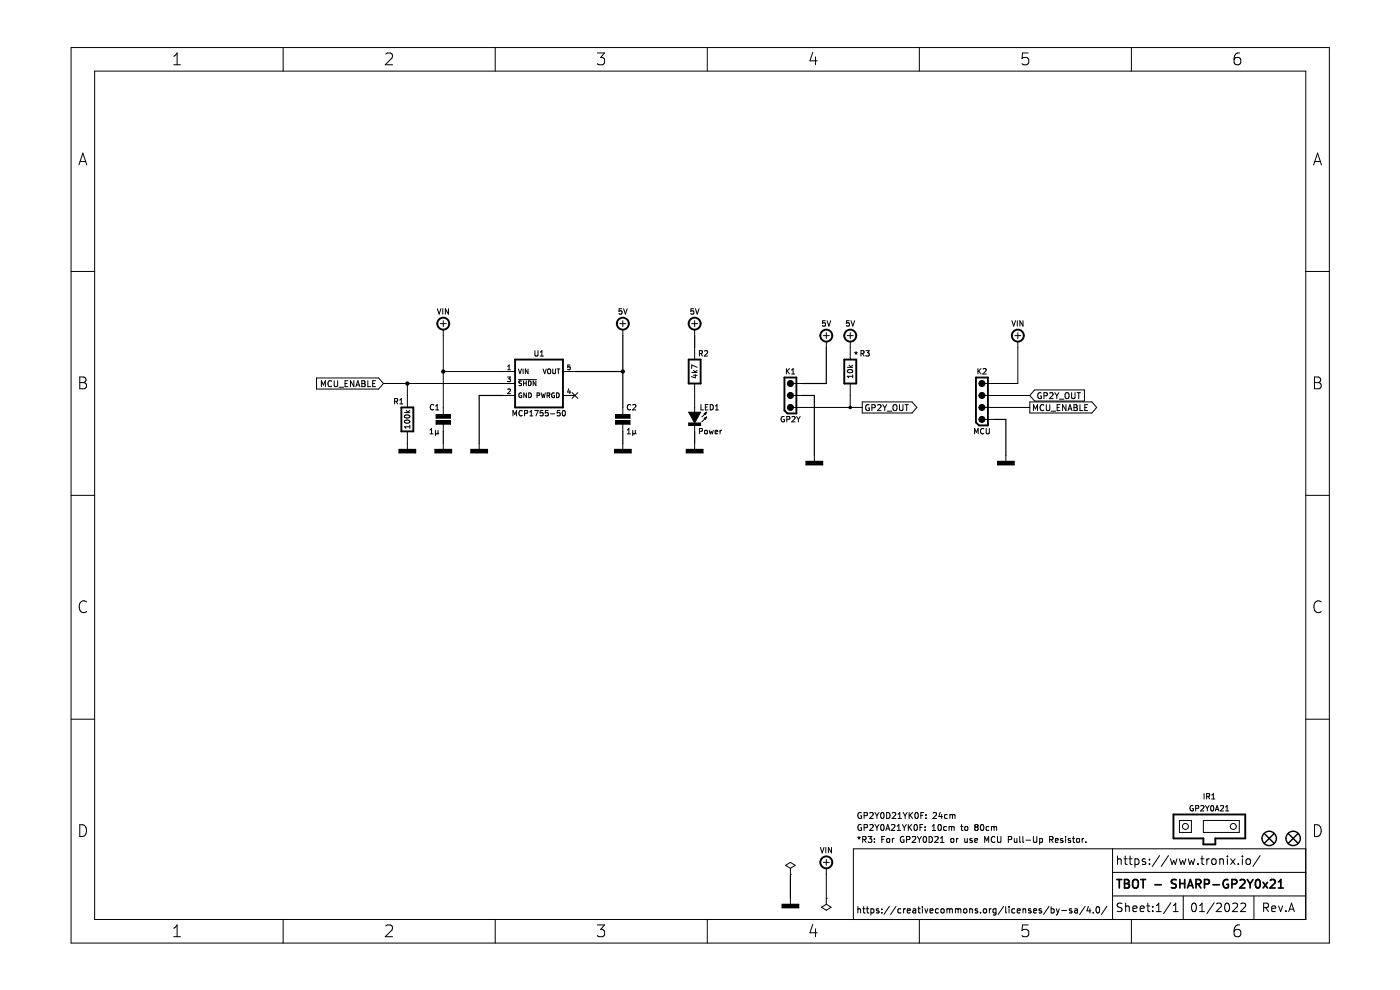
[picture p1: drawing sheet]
<svg xmlns="http://www.w3.org/2000/svg" width="297mm" height="210mm" viewBox="0 0 297 210" stroke-linecap="round" stroke-linejoin="round" font-family="sans-serif">
<g fill="none" stroke="#000" stroke-width=".21">
<path d="M15.1 10.1h266.9v189.9h-266.9zM20.1 15.1h256.9v179.9h-256.9zM36.9 11.9l.7-.7v2.5M36.9 13.7h1.4M60.1 10.1v5M81.8 11.5l.4-.3h.6a.68 .68 0 0 1 .4 1.1l-1.5 1.4h1.6M105.1 10.1v5M126.7 11.2h1.6l-.9 1a.68 .68 0 0 1 .9 .5v.6l-.3 .3-.9 .1-.4-.2M150 10.1v5M172.4 11.1l-.6 1.8h1.6M173 12.1v1.6M195 10.1v5"/>
<path d="M218.1 11.2h-1.2l-.1 1.2 .4-.2 .8 .1 .2 .4-.1 .8-.3 .2h-.6l-.4-.2M240 10.1v5M263 11.2a.99 .99 0 0 0-1.2 1.1v1l.2 .3 .8 .1 .3-.2 .1-.8-.2-.4-.7-.1-.5 .5M16.7 35l.9-2.5 .8 2.5M17 34.3h1.2M278.7 35l.8-2.5 .8 2.5M278.9 34.3h1.2M15.1 57.6h5M277 57.6h5M16.9 80h.9a.61 .61 0 0 1 .4 .6 .61 .61 0 0 1-.4 .6 .67 .67 0 0 1 .6 .6 .67 .67 0 0 1-.5 .7h-1zM92.8 65.5l.4 1.1 .3-1.1M93.4 68.7h1.3"/>
<path d="M93.9 65.5v1.1M94 68v1.3M94 69.9v18.4M94 78.8h15.3M95.1 65.5v1.1l-.6-1.1v1.1M107.7 80h.6l-.3 .3 .2 .1v.5h-.5M107.7 78.4h.6M107.7 77.7l.3-.3v1M110 78.3l.3 1 .3-1M111 78.3v1M112 78.3v1l-.6-1v1M113.5 74.4v.9l.2 .2 .4-.2v-.9"/>
<path d="M114.6 75.5h.7M114.6 74.7l.4-.3v1.1M115.2 78.3l.3 1 .4-1M116.2 78.4l.2-.1 .4 .1v.5l-.1 .3-.5-.1zM117.3 78.3v.8l.2 .2 .3-.2v-.8M118.2 78.3h.5M118.4 78.3v1M119.4 78.8h2.6M120.9 77.4h-.4l-.1 .5h.5v.4h-.5M131.5 68.7h1.3M131.9 65.5h-.5l-.1 .5h.6v.5l-.2 .1-.4-.1M132.1 68v1.3"/>
<path d="M132.1 69.9v1.3M132.3 65.5l.4 1.1 .4-1.1M146.7 68.7h1.3M146.7 79h1.2M147.1 78.6l.5 .4M147.1 79.6h.8M147.1 65.5h-.5l-.1 .5h.6v.5l-.1 .1-.5-.1M147.4 68v1.3M147.4 69.9v1.3M147.4 73.7v2.6M147.5 79.4v.8l-.8-.3M147.5 65.5l.4 1.1 .4-1.1"/>
<path d="M147.9 78.6l-.5 .3M147.9 77.9l-1.2-.5v.8M148.4 75l.5-.1 .1-.4-.6-.1v1.1M148.6 75l.4 .5M149.5 74.5l.4-.1 .2 .3-.7 .8h.7M166.8 78.2v1.1M167 78.7l.5 .6M167.5 78.2l-.7 .6M167.9 79.3h.7M167.9 78.5l.4-.3v1.1M174.7 71.2h1.2M175.1 68h-.6v.6l.5-.1 .1 .6-.2 .1-.4-.1"/>
<path d="M175.3 70.6v1.2M175.3 72.5v1.2M175.5 68l.3 1.2 .4-1.2M179.7 71.2h1.3M179.7 77.9h1.2M179.8 78.6a.56 .56 0 0 1 .7-.3 .56 .56 0 0 1 .3 .6 .56 .56 0 0 1-.6 .2 .56 .56 0 0 1-.4-.5zM180.1 77.5l.5 .4M180.2 68h-.6v.6l.5-.1 .1 .6-.2 .1-.4-.1M180.4 70.6v1.2M180.4 72.5v3.8M180.5 68l.4 1.2 .4-1.2M180.9 79.5v.7"/>
<path d="M180.9 79.8h-1.2l.4 .4M180.9 77.5l-.4 .3M181.3 74.8l.3 .1M181.6 74.6v.3M181.6 74.9l-.2 .2M181.6 74.9l.2 .2M181.9 74.8l-.3 .1M182.7 75l.5-.1 .1-.4-.6-.1v1.1M182.9 75l.4 .5M183.7 74.4h.7l-.4 .4 .4 .1v.5l-.2 .1-.5-.1M207.5 78.2v1.1M207.6 78.7l.5 .6"/>
<path d="M208.1 78.2l-.6 .6M208.6 78.3l.4-.1 .2 .3-.7 .8h.7M214.7 68l.3 1.2 .4-1.2M215.3 71.2h1.3M215.8 68v1.2M215.9 72.5v8.9h-7M215.9 70.6v1.2M217 68v1.2l-.6-1.2v1.2M278.9 80h.8a.61 .61 0 0 1 .5 .6 .61 .61 0 0 1-.5 .6 .67 .67 0 0 1 .6 .6 .67 .67 0 0 1-.5 .7h-.9zM16.9 81.2h.9M67.1 80.2h13.2l1 1.2-1 1.1h-13.2zM68.2 82v-1.2l.4 .9 .4-.9v1.2"/>
<path d="M70.4 80.9a.56 .56 0 0 0-.8 .5 .56 .56 0 0 0 .8 .5M70.9 80.8v1l.2 .2h.4l.1-.2v-1M71.9 82.1h1M73.2 81.4h.4M73.8 80.8h-.6v1.2h.6M75.1 80.8v1.2l-.8-1.2v1.2M75.5 82l.4-1.2 .4 1.2M75.6 81.7h.6M76.8 81.4h.4M76.8 80.8h.4l.2 .2-.2 .4 .2 .1 .1 .3-.3 .2h-.4zM78 80.8v1.2h.6M79.1 81.4h.4"/>
<path d="M79.7 80.8h-.6v1.2h.6M81.3 81.4h28M83.7 85.1h.6v-.5l-.6-.1v1.2M84 85.1l.4 .6M84.6 95.3h3.6v.8h-3.6zM84.8 85.7h.7M84.8 84.9l.3-.4v1.2M85.8 87.5h1.1M85.8 88.2a.56 .56 0 0 1 .7-.3 .56 .56 0 0 1 .4 .6 .56 .56 0 0 1-.7 .2 .56 .56 0 0 1-.4-.5zM85.8 89.3a.56 .56 0 0 1 .7-.3 .56 .56 0 0 1 .4 .6 .56 .56 0 0 1-.7 .2 .56 .56 0 0 1-.4-.5zM86.2 87.1l.4 .4M86.4 81.4v5"/>
<path d="M86.4 91.5v3.8M86.9 90.2v.7M86.9 90.5h-1.1l.3 .4M86.9 87.1l-.4 .3M91.2 92h.7M91.2 91.2l.3-.3v1.1M92 85.9a.51 .51 0 0 0-.7 .5 .51 .51 0 0 0 .7 .4M92.3 95.3h3.5v.8h-3.5zM92.4 91.9l.1 .1 .4-.1M92.4 91.3v1.1M92.4 87h.7M92.4 86.1l.4-.3v1.2"/>
<path d="M92.5 89.2h3.1v.8h-3.1zM92.5 88h3.1v.7h-3.1zM92.9 91.9l.2 .1M92.9 91.3v.6M94 89.6v1.9M94 94v1.3M99.9 95.3h3.5v.8h-3.5zM101.7 94v1.3M106.7 83.9h2.6M107.7 82.6l.4-.1 .2 .3-.6 .7h.6M108.8 88.2v-1.1l.4 .8 .4-.8v1.1M110 80.5h3.8"/>
<path d="M110.6 83.4a.45 .45 0 0 0-.5 .5 .45 .45 0 0 0 .6 .3v-.3h-.2M110.6 80.9h-.5a.42 .42 0 0 0 .5 .5l-.1 .4h-.4M110.8 87.2a.51 .51 0 0 0-.7 .4 .51 .51 0 0 0 .7 .5M111.1 80.8v1M111.1 81.3h.5M111.3 87.7l.5-.1 .1-.4-.6-.1v1.1M111.6 80.8v1M111.7 83.3v1l-.6-1v1M112.1 80.8a.5 .5 0 0 1 .6 .5 .5 .5 0 0 1-.6 .5zM112.2 83.3a.5 .5 0 0 1 .5 .5 .5 .5 0 0 1-.5 .5zM112.4 87.4l.3-.3v1.1M112.4 88.2h.6"/>
<path d="M113.4 87.1h.8l-.5 1.1M113.7 80.8v1l-.6-1v1M113.9 83.9l.5-.1 .1-.4-.6-.1v1M114.8 83.3l.3 1 .2-.7 .2 .7 .2-1M115.2 87.1h-.6v.5h.5l.1 .5-.2 .1-.4-.1M116.1 83.9l.4-.1 .1-.4-.5-.1v1M116.3 87.1h-.6v.5h.5l.1 .5-.2 .1-.4-.1M116.3 83.9l.3 .4M116.8 87.8h.9M117.6 83.4a.45 .45 0 0 0-.6 .5 .45 .45 0 0 0 .6 .3v-.3h-.1M118.1 83.3a.5 .5 0 0 1 .5 .5 .5 .5 0 0 1-.5 .5zM118.8 87.1h-.6v.5h.5l.1 .5-.2 .1-.4-.1"/>
<path d="M119.4 87.2l.2-.1a.61 .61 0 0 1 .4 .5 .61 .61 0 0 1-.4 .6l-.3-.4zM119.4 83.9h2.6M120.7 82.5l-.3 .7h.6M120.9 82.8v.7M121.4 83.3l1.2 1.2M122.6 83.3l-1.2 1.2M130.3 95.3h3.6v.8h-3.6zM130.6 88h3.1v.7h-3.1zM130.6 89.2h3.1v.8h-3.1zM132.1 86.4v1.9M132.1 89.6v1.9M132.1 94v1.3"/>
<path d="M133.1 92h.6M133.1 91.2l.3-.3v1.1M133.8 85.9a.51 .51 0 0 0-.7 .5 .51 .51 0 0 0 .7 .4M134.2 85.9l.5-.1 .2 .3-.7 .9h.7M134.2 91.9l.2 .1 .4-.1M134.2 91.3v1.1M134.8 91.9l.1 .1M134.8 91.3v.6M145.6 95.3h3.5v.8h-3.5zM146.1 89.7h2.5v.5h-2.5zM146.1 87.4h2.5l-1.2 2.3zM147.4 81.4v6.3"/>
<path d="M147.4 90.2v1.3M147.4 94v1.3M148.4 91.5l.5-.1 .1-.4-.6-.1v1.1M148.7 85.8v1.2h.6M149.4 88.7l.5-.2-.3 .5zM149.4 87.7l.5-.3-.3 .6zM149.6 91.3h.3l.2 .2v.3l-.2 .2-.4-.2zM149.6 86.4h.4M149.9 88.5l-1 1M149.9 87.4l-1 1.1M150.2 85.8h-.6v1.2h.6M150.5 91.3l.2 .7 .2-.5 .2 .5 .2-.7"/>
<path d="M150.7 85.8a.58 .58 0 0 1 .6 .6 .58 .58 0 0 1-.6 .6zM151.7 91.6l.6-.1-.1-.2h-.3l-.2 .1 .1 .6h.4M151.8 87h.6M151.8 86.1l.3-.3v1.2M152.8 91.3v.7M153.1 91.3l-.3 .2M166.4 88.4a.52 .52 0 0 0-.7 .5 .52 .52 0 0 0 .7 .5v-.4h-.2M166.9 88.9h.6v-.4l-.6-.2v1.2M168 88.5l.4-.2 .3 .4-.7 .8h.7M168.3 81.4h1.9M168.3 86.4h14.6M168.3 83.9h1.9"/>
<path d="M169 88.3l.4 .6M169.4 88.9v.6M169.8 88.3l-.4 .6M171 97.9h3.5v.7h-3.5zM172.8 96.6v1.3M180.4 81.4v5M182.9 85.3h10.6l1 1.1-1 1.2h-10.6zM184.4 85.9a.58 .58 0 0 0-.8 .6 .58 .58 0 0 0 .8 .5v-.4h-.2M185 86.5l.6-.1v-.4l-.6-.2v1.3M186.2 86l.5-.2 .2 .4-.8 .9h.8M187.3 85.8l.4 .7M187.7 86.5v.6"/>
<path d="M188.1 85.8l-.4 .7M188.2 87.2h1M189.6 85.9l.1-.1a.43 .43 0 0 1 .6 .5v.4a.42 .42 0 0 1-.4 .4 .42 .42 0 0 1-.5-.4zM190.8 85.8v1.1l.3 .2 .3-.1 .2-.1v-1.1M192 85.8h.7M192.3 85.8v1.3M206.7 92v-1.1l.4 .8 .4-.8v1.1M208.7 91a.51 .51 0 0 0-.7 .5 .51 .51 0 0 0 .7 .4M208.9 86.4h9.6M208.9 83.9h9.6M208.9 89h1.9M209.2 90.9v.9l.2 .2 .5-.2v-.9"/>
<path d="M211.6 97.9h3.6v.7h-3.6zM213.4 96.6v1.3M218.5 85.3h13.1l1.1 1.1-1.1 1.2h-13.1zM219.2 87.1v-1.3l.5 .9 .4-.9v1.3M219.5 82.7h10.6v2.4h-10.6l-1-1.2zM220.9 83.4a.58 .58 0 0 0-.8 .5 .58 .58 0 0 0 .8 .5v-.4h-.2M221.4 86a.56 .56 0 0 0-.8 .5 .56 .56 0 0 0 .8 .5M221.5 84l.6-.1v-.5l-.6-.1v1.3M222 85.8v1.1l.2 .2 .4-.1 .1-.1v-1.1M222.7 83.4l.5-.1 .2 .4-.8 .9h.8M223 87.2h1M223.8 83.3l.4 .7"/>
<path d="M224.2 84v.6M224.3 86.4h.4M224.6 83.3l-.4 .7M224.7 84.7h1M224.9 85.8h-.6v1.3h.6M226 83.5l.2-.2a.43 .43 0 0 1 .6 .4v.4a.42 .42 0 0 1-.4 .5 .42 .42 0 0 1-.5-.5zM226.1 85.8v1.3l-.7-1.3v1.3M226.6 87.1l.4-1.3 .4 1.3M226.7 86.7h.6M227.3 83.3v1l.3 .3 .3-.1 .2-.2v-1M227.8 85.8h.5l.2 .3-.2 .3 .2 .2 .1 .3-.3 .2h-.5zM227.8 86.4h.5"/>
<path d="M228.5 83.3h.7M228.8 83.3v1.3M229.1 85.8v1.3h.6M230.1 86.4h.5M230.7 85.8h-.6v1.3h.6M278.9 81.2h.8M15.1 105.1h5M277 105.1h5M18.4 127.7a1 1 0 0 0-1.3 0 1 1 0 0 0-.3 1.2 .94 .94 0 0 0 .5 .9 .94 .94 0 0 0 1.1-.1M280.3 127.7a1 1 0 0 0-1.3 0 1 1 0 0 0-.3 1.2 .94 .94 0 0 0 .5 .9 .94 .94 0 0 0 1.1-.1M15.1 152.6h5M277 152.6h5"/>
<path d="M16.9 174.9a1.32 1.32 0 0 1 1.4 .9 1.32 1.32 0 0 1-.4 1.5l-1 .1zM174 179.8l.4 1.1 .4-1.1M175.2 179.8v1.1M176.4 179.8v1.1l-.7-1.1v1.1M181.9 177.6l.3 .1M182.2 177.4v.3M182.2 177.7l-.2 .3M182.2 177.7l.2 .3M182.5 177.6l-.3 .1M182.7 172.4a.58 .58 0 0 0-.7 .6 .58 .58 0 0 0 .8 .5v-.4h-.3M182.7 175a.58 .58 0 0 0-.7 .5 .58 .58 0 0 0 .8 .5v-.4h-.3M183 178.1l.6-.1 .1-.4-.7-.2v1.3"/>
<path d="M183.3 173h.6l.1-.5-.7-.1v1.2M183.3 175.6l.6-.1 .1-.5-.7-.1v1.3M183.3 178.1l.4 .6M184.2 177.4h.7l-.4 .5 .4 .1v.6l-.2 .1-.5-.1M184.5 172.5l.5-.1 .3 .3-.8 .9h.8M184.5 175l.5-.1 .3 .4-.8 .9h.8M185.5 178.6v.1M185.5 177.9v.1M185.6 172.4l.4 .6M185.6 174.9l.4 .7M186 173v.6M186 175.6v.6"/>
<path d="M186.5 172.4l-.5 .6M186.5 174.9l-.5 .7M186.9 175l.2-.1a.68 .68 0 0 1 .5 .6 .68 .68 0 0 1-.5 .7l-.3-.5zM186.9 172.5l.2-.1a.68 .68 0 0 1 .5 .6 .68 .68 0 0 1-.5 .6l-.3-.5zM187.1 178h.4M187.7 177.4h-.6v1.3M187.9 176.2l.4-1.3 .5 1.3M188 175.8h.6M188.1 172.4a.64 .64 0 0 1 .7 .6 .64 .64 0 0 1-.7 .6zM188.2 177.9h.3l.3 .2v.4l-.3 .2-.4-.2zM189.1 175l.5-.1 .2 .4-.7 .9h.7M189.3 177.9v.8"/>
<path d="M189.3 172.5l.5-.1 .2 .3-.8 .9h.8M189.7 177.9l-.4 .2M190.3 176.2h.8M190.3 175.3l.4-.4v1.3M190.5 173.6h.7M190.5 172.7l.4-.3v1.2M191.4 174.9l.4 .7M191.6 172.4l.4 .6M191.7 177.5a.58 .58 0 0 0-.7 .6 .58 .58 0 0 0 .8 .5v-.4h-.3M191.8 175.6v.6M192 173v.6M192.3 174.9l-.5 .7"/>
<path d="M192.3 178.1l.6-.1 .1-.4-.7-.2v1.3M192.4 172.4l-.4 .6M192.7 174.9v1.3M192.9 172.4v1.2M192.9 175.4l.5 .8M193.1 172.9l.5 .7M193.4 174.9l-.7 .7M193.5 177.6l.5-.2 .3 .4-.8 .9h.8M193.6 172.4l-.7 .7M194 175l.2-.1a.68 .68 0 0 1 .4 .6 .68 .68 0 0 1-.4 .7l-.3-.5zM194.2 172.5l.2-.1a.68 .68 0 0 1 .4 .6 .68 .68 0 0 1-.4 .6l-.3-.5zM194.6 177.4l.4 .7"/>
<path d="M195 178.1v.6M195.2 175.5h.4M195.3 173h.5M195.5 177.4l-.5 .7M195.8 174.9h-.6v1.3M196 177.6l.1-.2a.68 .68 0 0 1 .5 .7 .68 .68 0 0 1-.5 .6l-.3-.5zM196 172.4h-.7v1.2M196.3 176v.2M196.3 175.4v.1M196.4 173.5v.1M196.4 172.8v.2M197.1 177.4a.64 .64 0 0 1 .7 .7 .64 .64 0 0 1-.7 .6z"/>
<path d="M197.8 176.2h.7M197.8 175.3l.3-.4v1.3M197.9 172.5l.5-.1 .3 .3-.8 .9h.8M198.3 177.6l.5-.2 .2 .4-.7 .9h.7M199.1 175l.2-.1a.68 .68 0 0 1 .4 .6 .68 .68 0 0 1-.4 .7l-.3-.5zM199.5 172.3l-.3 .9h.7M199.5 178.7h.7M199.5 177.8l.4-.4v1.3M199.8 172.8v.8M200.8 175.4l-.4-.1-.2 .3 .1 .5h.5M201 172.8h-.4l-.2 .2 .1 .6h.5M201.3 175.4l.4-.1 .2 .2"/>
<path d="M201.3 175.3v.9M201.5 172.9l.4-.1 .2 .2M201.5 172.8v.8M201.8 177.9h.3l.3 .2v.4l-.3 .2-.4-.2zM201.9 175.5l.2-.2 .3 .1v.8M201.9 175.5v.7M202.1 173v.6M202.1 173l.1-.2h.3l.1 .8M202.9 177.9v.8M203.3 177.9l-.4 .2M203.8 175.3h.5M204 174.9v1.1l.3 .2"/>
<path d="M204.7 177.9v.7h.5M204.7 175.4l.2-.1 .4 .1-.1 .7-.5-.1zM205.2 177.9v.8M206.2 177.9h-.3l-.2 .1 .1 .2 .4 .1v.3h-.5M206.8 178.3l.6-.1-.1-.3h-.3l-.2 .1v.6h.5M207 175.4l-.2-.2 .2-.3h.3l.2 .2-.2 .3M207 175.4l-.2 .3v.3l.2 .2 .4-.1 .1-.2v-.2l-.2-.3M207 175.4h.3M208.1 175l.2-.1a.68 .68 0 0 1 .4 .6 .68 .68 0 0 1-.4 .7l-.3-.5zM208.9 178.7v-1.3l.4 .9 .4-.9v1.3M209.8 175.4l-.4-.1-.2 .3 .1 .5h.5M210.3 175.4l.4-.1 .2 .2"/>
<path d="M210.3 175.3v.9M210.9 175.5l.2-.2 .3 .1v.8M210.9 175.5v.7M211.1 177.6a.56 .56 0 0 0-.8 .5 .56 .56 0 0 0 .8 .5M211.6 177.4v1.1l.3 .2 .3-.1 .1-.1v-1.1M213.9 178.1l.6-.1 .1-.4-.7-.2v1.3M215.2 177.9v.7h.5M215.7 177.9v.8M216.3 177.4v1.1l.2 .2M217 177.4v1.1l.2 .2M217.7 178.2h.9M219.2 177.4v1.1l.3 .2 .3-.1 .2-.1v-1.1"/>
<path d="M220.6 177.9h.3l.3 .2-.2 .5h-.4M220.6 177.9v1.2M222.7 178.1l.6-.1v-.4l-.6-.2v1.3M223 178.1l.4 .6M223.9 178.3l.6-.1-.1-.3h-.3l-.2 .1v.6h.5M225.5 177.9h-.3l-.2 .1v.2l.5 .1v.3h-.5M226.1 177.4v.2M226.1 177.9v.8M227.1 177.9h-.3l-.2 .1 .1 .2 .4 .1v.3h-.5M227.5 177.9h.5M227.7 177.4v1.1l.3 .2M228.4 178l.2-.1 .4 .1-.1 .6h-.5z"/>
<path d="M229.6 177.9v.8M229.9 177.9l-.3 .2M230.4 178.6v.1M250.2 174h2.5v2.6h-2.5zM253.1 170.9a.52 .52 0 0 0-.7 .6 .52 .52 0 0 0 .8 .4v-.4h-.3M253.7 171.5l.5-.1 .1-.4-.6-.1v1.1M254.7 171l.5-.1 .2 .3-.7 .8h.7M255.3 174h7.6v2.6h-7.6zM255.4 168.3v1.2M255.7 170.9l.4 .6M256 168.9h.5l.1-.5-.6-.1v1.2M256.1 171.5v.5"/>
<path d="M256.3 168.9l.3 .6M256.5 170.9l-.4 .6M256.9 171l.2-.1a.61 .61 0 0 1 .4 .5 .61 .61 0 0 1-.4 .6l-.3-.4zM257.1 169.5h.6M257.1 168.7l.3-.4v1.2M257.8 172l.4-1.1 .4 1.1M257.9 171.7h.6M258.9 171l.4-.1 .3 .3-.7 .8h.7M260 172h.7M260 171.2l.3-.3v1.1M278.9 174.9a1.32 1.32 0 0 1 1.4 .9 1.32 1.32 0 0 1-.5 1.5l-.9 .1zM36.9 198.7h1.4"/>
<path d="M36.9 196.9l.7-.7v2.5M60.1 195v5M81.8 196.4l.4-.2h.6a.68 .68 0 0 1 .4 1.1l-1.5 1.4h1.6M105.1 195v5M126.7 196.2h1.6l-.9 .9a.68 .68 0 0 1 .9 .5v.6l-.3 .4-.9 .1-.4-.2M150 195v5M165.9 191.8h3.6v.8h-3.6zM166.7 183.6l1-.7 1 .7-1 .6zM167.7 185.5h.1M167.7 184.2v1.3M167.7 190.5v1.3M172.4 196.1l-.6 1.8h1.6"/>
<path d="M173 197v1.7M174.3 192.4l1-.6 1 .6-1 .7zM174.7 182.9h1.2M175.3 190.5h.1M175.3 182.3v1.3M175.3 184.2v7.6M182 192.3v1.4M182 192.9l.5-.1 .1 .9M183 192.8h.5M183.2 192.3v1.2l.3 .2M183.8 192.8h.5M184 192.3v1.2l.3 .2"/>
<path d="M184.8 192.8h.3l.3 .2-.1 .6h-.5M184.8 192.8v1.3M186.4 192.8h-.3l-.2 .2 .1 .1 .4 .2v.3h-.5M187.1 193.5v.2M187.1 192.8v.2M188.7 192.2l-1.2 1.8M190.1 192.2l-1.2 1.8M191.1 192.8h-.4l-.2 .2 .1 .6h.5M191.7 192.8v.9M192.1 192.8l-.4 .2M192.5 193.2l.6-.1-.1-.3h-.3l-.2 .2v.6h.5M193.7 192.8h.5l.1 .9"/>
<path d="M194.3 193.1h-.5l-.2 .2 .2 .4 .5-.1M194.7 192.8h.5M194.9 192.3v1.2l.3 .2M195 195v5M195.7 192.3v.1M195.7 192.8v.9M196.2 192.8l.3 .9 .3-.9M197.3 193.2l.6-.1v-.3h-.4l-.2 .2v.6h.6M199.1 192.8h-.4l-.3 .2 .2 .6h.5M199.7 192.9l.2-.1 .3 .1 .1 .5-.1 .2-.5-.1zM200.9 192.9l.4-.1 .2 .2M200.9 192.8v.9"/>
<path d="M201.5 193l.2-.2h.3v.9M201.5 193v.7M202.7 192.9l.4-.1 .2 .2M202.7 192.8v.9M203.3 193l.2-.2h.3v.9M203.3 193v.7M204.5 192.9l.2-.1 .4 .1v.5l-.1 .2-.5-.1zM205.7 192.9l.5-.1 .1 .9M205.7 192.8v.9M207.4 192.8h-.3l-.2 .2v.1l.5 .2v.3h-.5M208 193.5v.2M208.7 192.9l.2-.1 .3 .1 .1 .5-.1 .2-.5-.1z"/>
<path d="M209.9 192.8v.9M210.3 192.8l-.4 .2M211.3 192.8h-.4l-.2 .2 .1 .6h.5M211.3 192.8v1.1l-.3 .2-.3-.1M212.9 192.2l-1.2 1.8M213.4 192.3v1.2l.1 .2M214.1 192.3v.1M214.1 192.8v.9M215.3 192.8h-.4l-.3 .2 .2 .6h.5M215.8 193.2l.6-.1v-.3h-.4l-.2 .2 .1 .6h.5M217 192.9l.5-.1 .1 .9M217 192.8v.9"/>
<path d="M218.1 196.2h-1.2l-.1 1.2 .4-.3 .8 .2 .2 .3-.1 .9-.3 .2h-.6l-.4-.2M218.7 192.8h-.3l-.2 .2v.1l.5 .2v.3h-.5M219.3 193.2l.6-.1-.1-.3h-.3l-.2 .2v.6h.5M220.9 192.8h-.3l-.2 .2 .1 .1 .4 .2v.3h-.5M222.5 192.2l-1.1 1.8M223 192.8h.4l.2 .2-.1 .6h-.5M223 192.3v1.4M224.1 192.8l.3 .9M224.4 193.7l-.3 .4M224.7 192.8l-.3 .9M225.2 193.1h1.1M227.4 192.8h-.4l-.2 .2 .1 .1 .5 .2v.3h-.6"/>
<path d="M228 192.8h.5l.1 .9M228.6 193.1h-.5l-.2 .2 .2 .4 .5-.1M230.2 192.2l-1.2 1.8M230.9 192.2l-.3 1h.8M231.2 192.8v.9M231.9 193.5v.2M232.6 192.4l.2-.1a.72 .72 0 0 1 .5 .7 .72 .72 0 0 1-.5 .7l-.3-.6zM234.8 192.2l-1.1 1.8M236 180.1v14.9M236 190h41M236 185.1h41M237.1 181.6v1.8"/>
<path d="M237.1 182.3l.2-.1 .5 .1 .1 1.1M238 191.7l-.7-.1-.2 .1v.6l.8 .3 .1 .4-.3 .4-.7-.1M238.5 182.2h.6M238.7 181.6v1.5l.4 .3M238.8 192.3l.3-.1 .4 .1 .1 1.1M238.8 191.6v1.8M239.5 182.2h.7M239.7 181.6v1.5l.5 .3M240 195v5M240.3 192.8l.9-.2-.1-.3-.5-.1-.3 .2 .1 .9h.7M240.8 182.3l.5-.1 .3 .3v.5l-.1 .3h-.7M240.8 182.2v1.8"/>
<path d="M241.9 192.8l.8-.2v-.3l-.6-.1-.2 .2 .1 .9h.7M243 182.3l-.4-.1-.3 .2 .1 .3 .6 .2v.4h-.7M243.3 192.2h.6M243.5 191.6v1.5l.4 .3M243.9 183.2v.2M243.9 182.3v.1M244.5 193.2v.2M244.5 192.3v.1M245.3 192.1l.5-.5v1.8M245.3 193.4h1M246 181.5l-1.5 2.3M247.9 181.5l-1.6 2.3"/>
<path d="M248.3 182.2l.4 1.2 .3-.9 .3 .9 .4-1.2M248.4 191.5l-1.5 2.3M248.9 192.1l.5-.5v1.8M248.9 193.4h1M250.2 182.2l.3 1.2 .4-.9 .3 .9 .4-1.2M251 190v5M252.1 182.2l.3 1.2 .4-.9 .3 .9 .3-1.2M252.9 191.7l.3-.1a.98 .98 0 0 1 .7 .7 .98 .98 0 0 1-.4 1l-.1 .1a.97 .97 0 0 1-.5-1.7zM254.1 183.2v.2M254.5 192.1l.5-.5v1.8M254.5 193.4h1M254.7 182.2h.7"/>
<path d="M255 181.6v1.5l.4 .3M256 182.2v1.2M256.5 182.2l-.3 .1-.2 .2M257.1 182.3l.3-.1 .5 .1 .1 .7-.2 .3-.4 .1-.3-.2zM257.6 191.5l-1.6 2.3M258.1 191.7l.7-.1 .2 .1 .1 .4-1.1 1.3h1.1M258.8 182.3l.2-.1 .4 .1 .1 1.1M258.8 182.2v1.2M260 191.7l.2-.1a.98 .98 0 0 1 .7 .7 .98 .98 0 0 1-.3 1l-.2 .1a.97 .97 0 0 1-.4-1.7zM260.4 181.6v.1M260.4 182.2v1.2M261.1 182.2l.9 1.2"/>
<path d="M261.5 191.7l.7-.1 .3 .1v.4l-1.1 1.3h1.1M262 182.2l-.9 1.2M262.7 183.2v.2M263 196.2a.99 .99 0 0 0-1.2 1.1v.9l.2 .4 .8 .1 .3-.2 .1-.9-.2-.3-.7-.2-.5 .5M263.2 191.7l.7-.1 .3 .1 .1 .4-1.2 1.3h1.2M263.6 181.6v.1M263.6 182.2v1.2M264.4 182.3l.3-.1 .5 .1 .1 .7-.2 .3-.4 .1-.3-.2zM266 190v5M267.3 181.5l-1.5 2.3M268.1 192.5l.8-.1 .2-.2-.1-.5-.2-.1h-.7v1.8M268.5 192.5l.6 .9"/>
<path d="M269.8 192.8l.8-.2v-.3l-.6-.1-.2 .2 .1 .9h.7M271.2 192.2l.5 1.2 .4-1.2M272.8 193.2v.2M273.4 193.4l.6-1.8 .6 1.8M273.6 192.9h.8M277 180.1h-96v14.9"/>
<circle cx="167.7" cy="83.9" r=".63"/>
<circle cx="167.7" cy="81.4" r=".63"/>
<circle cx="167.7" cy="86.4" r=".63"/>
<circle cx="208.3" cy="81.4" r=".63"/>
<circle cx="208.3" cy="86.4" r=".63"/>
<circle cx="208.3" cy="83.9" r=".63"/>
<circle cx="208.3" cy="89" r=".63"/>
<circle cx="251.5" cy="175.3" r=".63"/>
<circle cx="261.6" cy="175.3" r=".63"/>
</g>
<g fill="none" stroke="#000" stroke-width=".36">
<path d="M236.9 186.6h1.1M237.4 186.6v1.8M238.6 186.6h.6l.2 .1 .1 .4-.3 .3a.48 .48 0 0 1 .4 .5 .48 .48 0 0 1-.4 .5h-.6zM238.6 187.4h.6M240.4 186.8a.6 .6 0 0 1 .6-.2 .6 .6 0 0 1 .5 .6v.6a.6 .6 0 0 1-.6 .6 .6 .6 0 0 1-.6-.6zM242 186.6h1M242.5 186.6v1.8M245 187.7h1.4M249.5 186.7l-.7-.1-.2 .1v.6l.8 .3 .1 .4-.3 .4-.7-.1M250.3 187.4h1M250.3 186.6v1.8M251.3 186.6v1.8"/>
<path d="M251.9 188.4l.6-1.8 .6 1.8M252.1 187.8h.9M253.7 187.5l.9-.1 .2-.2-.1-.5-.3-.1h-.7v1.8M254.2 187.5l.6 .9M255.5 187.5l.9-.1 .2-.2-.1-.5-.3-.1h-.7v1.8M257.3 187.7h1.4M260.5 186.7a.88 .88 0 0 0-1.1 .6 .88 .88 0 0 0 .7 1.1l.5-.2v-.6h-.4M261.4 187.5l.8-.1 .2-.2-.1-.5-.3-.1h-.6v1.8M263.1 186.7l.7-.1 .2 .1 .1 .4-1.1 1.3h1.1M264.6 186.6l.6 .9M265.2 187.5v.9M265.8 186.6l-.6 .9"/>
<path d="M266.5 186.7l.3-.1a.98 .98 0 0 1 .7 .7 .98 .98 0 0 1-.4 1l-.2 .1a.97 .97 0 0 1-.4-1.7zM268 187.2l.9 1.2M268.9 187.2l-.9 1.2M269.5 186.7l.7-.1 .2 .1 .1 .4-1.1 1.3h1.1M271.2 188.4h1M271.2 187.1l.5-.5v1.8"/>
</g>
<path d="M122 78.8h10.1M132.1 71.2v15.2M147.4 71.2v2.5M175.3 73.7v7.7h-5.1M94 91.5v2.5M106.7 83.9h-5v10.1M132.1 91.5v2.5M147.4 91.5v2.5M170.2 83.9h2.6v12.7M210.8 89h2.6v7.6M167.7 185.5v5" fill="none" stroke="#000" stroke-width=".25"/>
<g fill="none" stroke="#000" stroke-width=".4">
<path d="M109.3 76.3h10.1v10.1h-10.1zM146.1 76.3h2.5v5.1h-2.5zM179.1 76.3h2.5v5.1h-2.5zM85.1 86.4h2.6v5.1h-2.6zM166.4 80.1h2.5v7.6h-1.9l-.6-.6zM207 80.1h2.6v10.1h-1.9l-.7-.6zM248.9 172.8h15.3v5h-6.4v1.3h-2.5v-1.3h-6.4z"/>
<circle cx="94" cy="68.7" r="1.27"/>
<circle cx="132.1" cy="68.7" r="1.27"/>
<circle cx="147.4" cy="68.7" r="1.27"/>
<circle cx="175.3" cy="71.2" r="1.27"/>
<circle cx="180.4" cy="71.2" r="1.27"/>
<circle cx="215.9" cy="71.2" r="1.27"/>
<circle cx="175.3" cy="182.9" r="1.27"/>
</g>
<g fill="#000">
<path d="M146.1 87.4h2.5l-1.2 2.3z"/>
<path d="M84.6 95.3h3.6v.8h-3.6z" fill-rule="evenodd"/>
<path d="M92.3 95.3h3.5v.8h-3.5z" fill-rule="evenodd"/>
<path d="M92.5 89.2h3.1v.8h-3.1z" fill-rule="evenodd"/>
<path d="M92.5 88h3.1v.7h-3.1z" fill-rule="evenodd"/>
<path d="M99.9 95.3h3.5v.8h-3.5z" fill-rule="evenodd"/>
<path d="M130.3 95.3h3.6v.8h-3.6z" fill-rule="evenodd"/>
<path d="M130.6 89.2h3.1v.8h-3.1z" fill-rule="evenodd"/>
<path d="M130.6 88h3.1v.7h-3.1z" fill-rule="evenodd"/>
<path d="M145.6 95.3h3.5v.8h-3.5z" fill-rule="evenodd"/>
<path d="M146.1 89.7h2.5v.5h-2.5z" fill-rule="evenodd"/>
<path d="M171 97.9h3.5v.7h-3.5z" fill-rule="evenodd"/>
<path d="M211.6 97.9h3.6v.7h-3.6z" fill-rule="evenodd"/>
<path d="M165.9 191.8h3.6v.8h-3.6z" fill-rule="evenodd"/>
<circle cx="94" cy="78.8" r=".46"/>
<circle cx="132.1" cy="78.8" r=".46"/>
<circle cx="86.4" cy="81.4" r=".46"/>
<circle cx="167.7" cy="81.4" r=".63"/>
<circle cx="167.7" cy="86.4" r=".63"/>
<circle cx="167.7" cy="83.9" r=".63"/>
<circle cx="180.4" cy="86.4" r=".38"/>
<circle cx="208.3" cy="81.4" r=".63"/>
<circle cx="208.3" cy="86.4" r=".63"/>
<circle cx="208.3" cy="89" r=".63"/>
<circle cx="208.3" cy="83.9" r=".63"/>
</g>
<g fill="none" stroke="#000" stroke-width=".3">
<path d="M268.2 176.8l2.1 2.1M270.3 176.8l-2.1 2.1M273.3 176.8l2 2.1M275.3 176.8l-2 2.1"/>
<circle cx="269.3" cy="177.8" r="1.52"/>
<circle cx="274.3" cy="177.8" r="1.52"/>
</g>
</svg>
